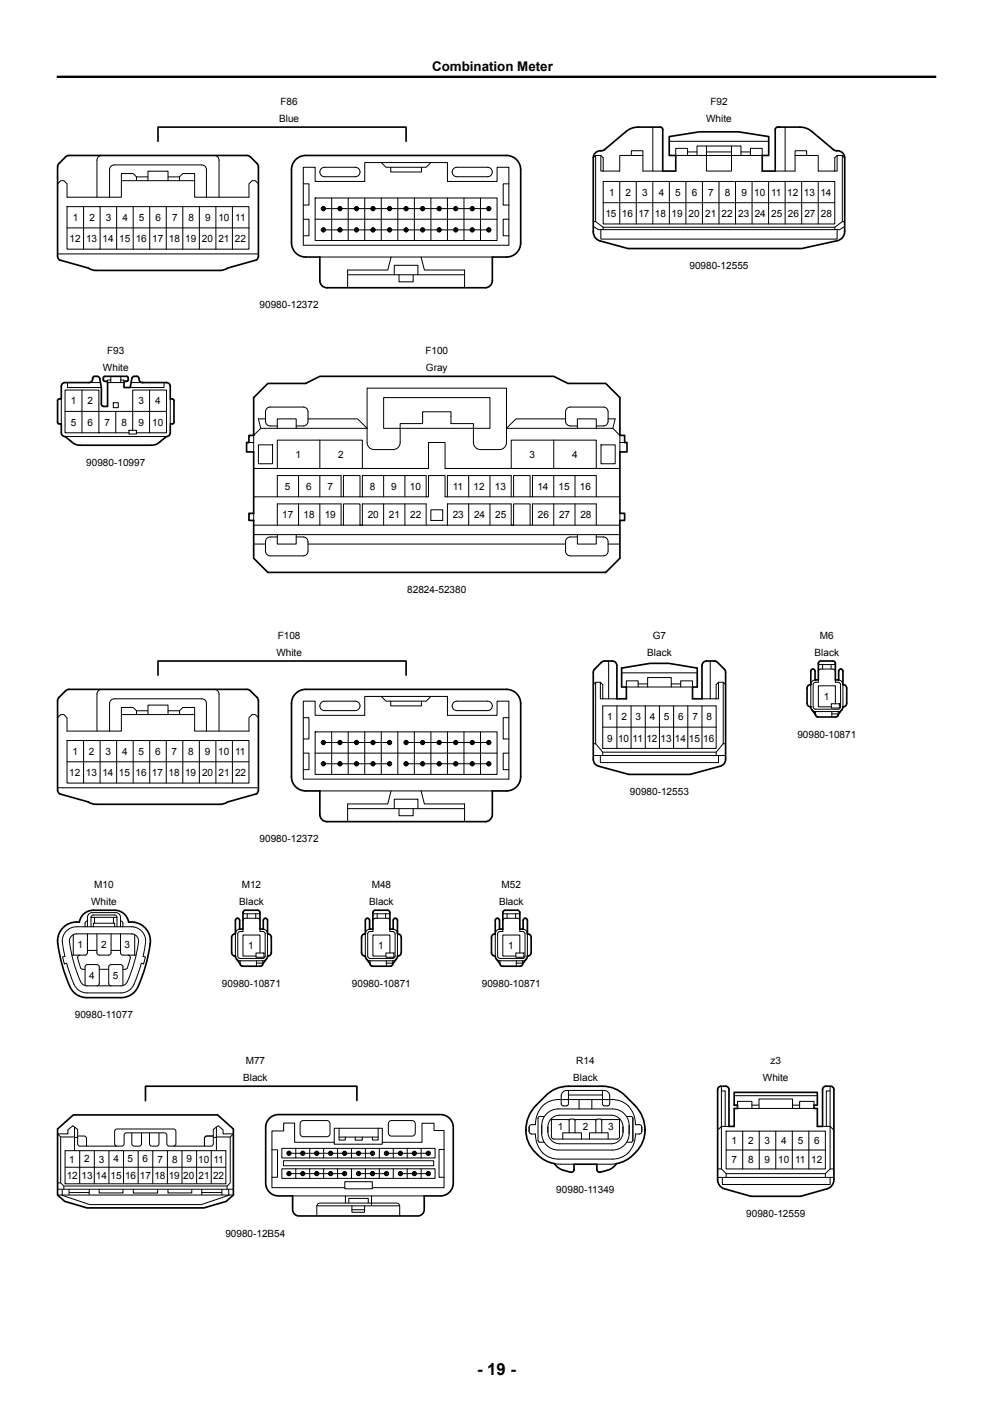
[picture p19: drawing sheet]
<svg xmlns="http://www.w3.org/2000/svg" width="210mm" height="297mm" viewBox="0 0 210 297" stroke-linecap="round" stroke-linejoin="round" font-family="sans-serif">
<defs><g id="words">
<text font-size="3.5" x="100.9" y="290.9">- 19 -</text>
<text font-size="2.8" x="91.4" y="15.1">Combination Meter</text>
<g font-size="2.1">
<text x="59.3" y="22.2">F86</text>
<text x="150.2" y="22.2">F92</text>
<text x="59" y="25.7">Blue</text>
<text x="149.3" y="25.7">White</text>
<text x="128.8" y="41.4">1</text>
<text x="132.3" y="41.4">2</text>
<text x="135.8" y="41.4">3</text>
<text x="139.3" y="41.4">4</text>
<text x="142.8" y="41.4">5</text>
<text x="146.3" y="41.4">6</text>
<text x="149.8" y="41.4">7</text>
<text x="153.3" y="41.4">8</text>
<text x="156.8" y="41.4">9</text>
<text x="159.5" y="41.4">10</text>
<text x="163.1" y="41.4">11</text>
<text x="166.5" y="41.4">12</text>
<text x="170" y="41.4">13</text>
<text x="173.5" y="41.4">14</text>
<text x="15.4" y="46.7">1</text>
<text x="18.9" y="46.7">2</text>
<text x="22.4" y="46.7">3</text>
<text x="25.9" y="46.7">4</text>
<text x="29.4" y="46.7">5</text>
<text x="32.9" y="46.7">6</text>
<text x="36.4" y="46.7">7</text>
<text x="39.9" y="46.7">8</text>
<text x="43.4" y="46.7">9</text>
<text x="46.2" y="46.7">10</text>
<text x="49.8" y="46.7">11</text>
<text x="128" y="45.9">15</text>
<text x="131.5" y="45.9">16</text>
<text x="135" y="45.9">17</text>
<text x="138.5" y="45.9">18</text>
<text x="142" y="45.9">19</text>
<text x="145.6" y="45.9">20</text>
<text x="149.1" y="45.9">21</text>
<text x="152.6" y="45.9">22</text>
<text x="156.1" y="45.9">23</text>
<text x="159.6" y="45.9">24</text>
<text x="163.1" y="45.9">25</text>
<text x="166.6" y="45.9">26</text>
<text x="170.1" y="45.9">27</text>
<text x="173.6" y="45.9">28</text>
<text x="14.7" y="51.2">12</text>
<text x="18.2" y="51.2">13</text>
<text x="21.7" y="51.2">14</text>
<text x="25.2" y="51.2">15</text>
<text x="28.7" y="51.2">16</text>
<text x="32.2" y="51.2">17</text>
<text x="35.7" y="51.2">18</text>
<text x="39.2" y="51.2">19</text>
<text x="42.7" y="51.2">20</text>
<text x="46.2" y="51.2">21</text>
<text x="49.7" y="51.2">22</text>
<text x="145.8" y="56.9">90980-12555</text>
<text x="54.9" y="65.2">90980-12372</text>
<text x="22.7" y="74.9">F93</text>
<text x="90" y="74.9">F100</text>
<text x="21.8" y="78.5">White</text>
<text x="90.1" y="78.5">Gray</text>
<text x="15" y="85.5">1</text>
<text x="18.5" y="85.5">2</text>
<text x="29.3" y="85.5">3</text>
<text x="32.8" y="85.5">4</text>
<text x="15" y="90">5</text>
<text x="18.5" y="90">6</text>
<text x="22.1" y="90">7</text>
<text x="25.7" y="90">8</text>
<text x="29.3" y="90">9</text>
<text x="32.2" y="90">10</text>
<text x="18.2" y="98.6">90980-10997</text>
<text x="62.5" y="96.9">1</text>
<text x="71.5" y="96.9">2</text>
<text x="112" y="96.9">3</text>
<text x="121" y="96.9">4</text>
<text x="60.3" y="103.6">5</text>
<text x="64.8" y="103.6">6</text>
<text x="69.3" y="103.6">7</text>
<text x="78.2" y="103.6">8</text>
<text x="82.7" y="103.6">9</text>
<text x="86.7" y="103.6">10</text>
<text x="95.7" y="103.6">11</text>
<text x="100.2" y="103.6">12</text>
<text x="104.7" y="103.6">13</text>
<text x="113.6" y="103.6">14</text>
<text x="118.1" y="103.6">15</text>
<text x="122.6" y="103.6">16</text>
<text x="59.7" y="109.6">17</text>
<text x="64.2" y="109.6">18</text>
<text x="68.7" y="109.6">19</text>
<text x="77.8" y="109.6">20</text>
<text x="82.3" y="109.6">21</text>
<text x="86.8" y="109.6">22</text>
<text x="95.7" y="109.6">23</text>
<text x="100.2" y="109.6">24</text>
<text x="104.7" y="109.6">25</text>
<text x="113.7" y="109.6">26</text>
<text x="118.2" y="109.6">27</text>
<text x="122.7" y="109.6">28</text>
<text x="86.1" y="125.5">82824-52380</text>
<text x="58.7" y="135.1">F108</text>
<text x="138" y="135.1">G7</text>
<text x="173.4" y="135.1">M6</text>
<text x="58.4" y="138.7">White</text>
<text x="136.9" y="138.7">Black</text>
<text x="172.3" y="138.7">Black</text>
<text x="174.2" y="148.1">1</text>
<text x="128.4" y="152.4">1</text>
<text x="131.4" y="152.4">2</text>
<text x="134.4" y="152.4">3</text>
<text x="137.4" y="152.4">4</text>
<text x="140.4" y="152.4">5</text>
<text x="143.4" y="152.4">6</text>
<text x="146.4" y="152.4">7</text>
<text x="149.4" y="152.4">8</text>
<text x="15.3" y="159.7">1</text>
<text x="18.8" y="159.7">2</text>
<text x="22.3" y="159.7">3</text>
<text x="25.8" y="159.7">4</text>
<text x="29.3" y="159.7">5</text>
<text x="32.8" y="159.7">6</text>
<text x="36.3" y="159.7">7</text>
<text x="39.8" y="159.7">8</text>
<text x="43.3" y="159.7">9</text>
<text x="46.1" y="159.7">10</text>
<text x="49.7" y="159.7">11</text>
<text x="128.4" y="156.9">9</text>
<text x="130.7" y="156.9">10</text>
<text x="133.8" y="156.9">11</text>
<text x="136.7" y="156.9">12</text>
<text x="139.7" y="156.9">13</text>
<text x="142.7" y="156.9">14</text>
<text x="145.7" y="156.9">15</text>
<text x="148.7" y="156.9">16</text>
<text x="168.6" y="156">90980-10871</text>
<text x="14.7" y="164.2">12</text>
<text x="18.1" y="164.2">13</text>
<text x="21.6" y="164.2">14</text>
<text x="25.1" y="164.2">15</text>
<text x="28.6" y="164.2">16</text>
<text x="32.1" y="164.2">17</text>
<text x="35.6" y="164.2">18</text>
<text x="39.1" y="164.2">19</text>
<text x="42.7" y="164.2">20</text>
<text x="46.2" y="164.2">21</text>
<text x="49.7" y="164.2">22</text>
<text x="133.2" y="168.2">90980-12553</text>
<text x="54.9" y="178.2">90980-12372</text>
<text x="19.3" y="191.4">White</text>
<text x="19.9" y="187.9">M10</text>
<text x="50.6" y="191.4">Black</text>
<text x="51.1" y="187.9">M12</text>
<text x="78.1" y="191.4">Black</text>
<text x="78.6" y="187.9">M48</text>
<text x="105.5" y="191.4">Black</text>
<text x="106.1" y="187.9">M52</text>
<text x="16.4" y="200.5">1</text>
<text x="21.4" y="200.5">2</text>
<text x="26.4" y="200.5">3</text>
<text x="52.5" y="200.8">1</text>
<text x="80" y="200.8">1</text>
<text x="107.5" y="200.8">1</text>
<text x="18.9" y="207">4</text>
<text x="23.9" y="207">5</text>
<text x="46.9" y="208.8">90980-10871</text>
<text x="74.4" y="208.8">90980-10871</text>
<text x="101.9" y="208.8">90980-10871</text>
<text x="15.8" y="215.4">90980-11077</text>
<text x="52" y="225.1">M77</text>
<text x="121.9" y="225.1">R14</text>
<text x="162.9" y="225.1">z3</text>
<text x="51.4" y="228.6">Black</text>
<text x="121.2" y="228.6">Black</text>
<text x="161.4" y="228.6">White</text>
<text x="118" y="239">1</text>
<text x="123.3" y="239">2</text>
<text x="128.6" y="239">3</text>
<text x="14.6" y="246">1</text>
<text x="17.8" y="245.9">2</text>
<text x="20.9" y="246">3</text>
<text x="24" y="245.9">4</text>
<text x="27" y="245.9">5</text>
<text x="30.1" y="245.9">6</text>
<text x="33.3" y="246">7</text>
<text x="36.4" y="245.9">8</text>
<text x="39.4" y="245.9">9</text>
<text x="41.9" y="246">10</text>
<text x="45.1" y="245.9">11</text>
<text x="154.7" y="242">1</text>
<text x="158.2" y="242">2</text>
<text x="161.7" y="242">3</text>
<text x="165.2" y="242">4</text>
<text x="168.7" y="242">5</text>
<text x="172.2" y="242">6</text>
<text x="14.1" y="249.4">12</text>
<text x="17.2" y="249.3">13</text>
<text x="20.3" y="249.4">14</text>
<text x="23.4" y="249.4">15</text>
<text x="26.4" y="249.4">16</text>
<text x="29.6" y="249.4">17</text>
<text x="32.6" y="249.4">18</text>
<text x="35.7" y="249.4">19</text>
<text x="38.7" y="249.4">20</text>
<text x="42" y="249.4">21</text>
<text x="45.1" y="249.3">22</text>
<text x="154.7" y="246">7</text>
<text x="158.2" y="246">8</text>
<text x="161.7" y="246">9</text>
<text x="164.6" y="246">10</text>
<text x="168.2" y="246">11</text>
<text x="171.6" y="246">12</text>
<text x="117.7" y="252.4">90980-11349</text>
<text x="157.8" y="257.4">90980-12559</text>
<text x="47.7" y="261.6">90980-12B54</text>
</g>
</g></defs>
<g fill="none" stroke="#000" stroke-width=".21">
<path d="M12.2 38.9l.6-.7h.7l.7 .7v2.8h11.5v-3.5h15.5v3.5h11.5v-2.8l.6-.7h.7l.6 .7M21.5 32.9a1 1 0 0 0-1 1v7.8M28.9 38.2v-.8l-.7-.7h-2.5v1.5M28.9 37.4h2.4M31.3 38.2v-2h4.2v2M35.5 37.4h2.5M38 38.2v-.8l.7-.7h2.5v1.5M45.3 32.9a1 1 0 0 1 1 1v7.8M64.1 35.4h2.5v3h10.5v-4h17.5v4h10.5v-3h2.5v16.5h-43.5zM64.1 38.9h1.2v4.5h-1.2M67.9 35.7l.7-.3h6.5a1 1 0 0 1 1 1 1 1 0 0 1-1 1h-6.5a1 1 0 0 1-.9-.6 1 1 0 0 1 .2-1.1zM80.6 34.4l1 1h8.5l1-1"/>
<path d="M82.6 35.4v1h6.5v-1M95.9 35.7l.7-.3h6.5a1 1 0 0 1 1 1 1 1 0 0 1-1 1h-6.5a1 1 0 0 1-.9-.6 1 1 0 0 1 .2-1.1zM107.6 38.9h-1.2v4.5h1.2M125.5 33.4l.5-.5h1.1l.5 .5v2.8M126 32.9v14M127.1 32.9v3.3h.5M127.6 38.4h48.9v9h-48.9zM127.6 36.2h3.5v-3.3h4.9v3.3h4.2M131.1 38.4v9M133.5 32.9v-1h2.5v1M134.6 38.4v9M138.1 26.9v9.3"/>
<path d="M138.1 38.4v9M141.5 29.9h21.1M141.6 38.4v9M145.1 38.4v9M145.4 32.9v-1.5h-2.5v1.5h18.3v-1.5h-2.5v1.5M145.4 32.1h2M147.4 32.9v-2h9.3v2M148.6 38.4v9M149.4 30.9v5.3h5.3v-5.3M149.4 32.1h5.3M152.1 38.4v9M155.5 38.4v9"/>
<path d="M156.7 32.1h2M159 38.4v9M162.5 38.4v9M163.9 36.2h4.2v-3.3h4.9v3.3h3.5M166 26.9v9.3M166 38.4v9M168.1 32.9v-1h2.5v1M169.5 38.4v9M173 38.4v9M177 32.9v3.3h-.5M178.1 32.9v14M178.6 33.4l-.5-.5h-1.1l-.5 .5v2.8"/>
<path d="M12.2 53.7h42.4M14.2 43.7h38.5v9h-38.5zM14.2 48.2h38.5M17.7 43.7v9M21.2 43.7v9M23.2 41.7v-5.8a1 1 0 0 1 1-1h18.5a1 1 0 0 1 1 1v5.8M24.7 43.7v9M28.2 43.7v9M31.7 43.7v9M35.2 43.7v9M38.7 43.7v9M42.2 43.7v9"/>
<path d="M45.7 43.7v9M49.2 43.7v9M64.1 46.4h1.2v3.5h-1.2M66.6 41.9h38.5v9h-38.5zM66.6 46.4h38.5M67.6 54.4h36.5M68.3 44.4v-.6h.2v.6M68.3 48.9v-.6h.2v.6M68.4 44.1h35M68.4 48.6h35M70.1 41.9v9M71.8 44.4v-.6h.2v.6"/>
<path d="M71.8 48.9v-.6h.2v.6M73.5 58.1h24.7M73.6 41.9v9M75.3 44.4v-.6h.2v.6M75.3 48.9v-.6h.2v.6M77.1 41.9v9M78.8 44.4v-.6h.2v.6M78.8 48.9v-.6h.2v.6M80.6 41.9v9M82.3 44.4v-.6h.2v.6M82.3 48.9v-.6h.2v.6M82.7 54.4l-.7 2.7h-8.5v3.8"/>
<path d="M83.4 58.1v-2h5v2M84.1 41.9v9M84.4 58.1v1.5h3v-1.5M85.8 44.4v-.6h.2v.6M85.8 48.9v-.6h.2v.6M87.6 41.9v9M89.1 54.4l.7 2.7h8.4v3.8M89.3 44.4v-.6h.2v.6M89.3 48.9v-.6h.2v.6M91.1 41.9v9M92.8 44.4v-.6h.2v.6M92.8 48.9v-.6h.2v.6"/>
<path d="M94.6 41.9v9M96.3 44.4v-.6h.2v.6M96.3 48.9v-.6h.2v.6M98.1 41.9v9M99.8 44.4v-.6h.2v.6M99.8 48.9v-.6h.2v.6M100.3 48.6a.45 .45 0 0 1-.6 .4 .45 .45 0 0 1-.2-.7 .45 .45 0 0 1 .8 .1v.2M100.3 44.1a.45 .45 0 0 0-.6-.4 .45 .45 0 0 0-.2 .7 .45 .45 0 0 0 .8 0v-.3M101.6 41.9v9M103.3 44.4v-.6h.2v.6M103.3 48.9v-.6h.2v.6M107.6 46.4h-1.2v3.5h1.2"/>
<path d="M125.5 47.9l1 .7h51.1l1-.7M125.5 46.9h.5M126 46.9l1.6 1.2M127.1 48.6v2h49.9v-2M127.6 42.9h48.9M127.6 48.1v.5M127.6 48.1h48.9M176.5 48.1v.5M178.1 46.9h.5M178.1 46.9l-1.6 1.2M23.4 79.6v1.3M25.5 79.6v1.3"/>
<path d="M13 84.4v5.3M13.8 87h21.4M13.8 92.3h21.4M14.3 80.9v1.1h7.1M17.3 82.5v9.1M18.8 80.9h2.4M20.9 91.6v-9.1h-7.1v9.1h13.5M23.4 80.4h-.7v.5h3.5v-.5h-.7M24 85.2h1v1h-1zM24.5 87v4.6M27.3 91h1.6v.8h-1.6zM27.7 80.9h2.5"/>
<path d="M28.1 91v-8.5h7.1v9.1h-6.3M31.6 82.5v9.1M34.7 80.9v1.1h-7.2M36 84.4v5.3M52.6 93.6h1M53.6 99.1h37v-5.5h3.5v5.5h37M54.6 94.1h3v4h-3zM55.1 90.6l-1.5 1.5v3.5M55.1 90.6h22.5M56.1 88.6h-1.5l.5 2M58.6 90.1h-1.5a1 1 0 0 1-1-1v-2a1 1 0 0 1 1-1h7a1 1 0 0 1 1 1v2a1 1 0 0 1-1 1h-1.5M58.6 99.1v-6h18v6"/>
<path d="M58.6 90.6v-2h4v2M65.1 88.6h10.5l2 2M67.6 93.1v6M77.6 90.6v-8.5h29.5v8.5M84.6 90.6v3a1.5 1.5 0 0 1-1.5 1.5h-4a1.5 1.5 0 0 1-1.5-1.5v-3M84.6 90.6h-3.5v-6.5h22.5v6.5h-3.5M84.6 90.6v-1h4.8v-2.5h6v2.5h4.7v1M84.6 90.6h15.5M107.1 90.6h22.5M107.1 90.6v3a1.5 1.5 0 0 1-1.5 1.5h-4a1.5 1.5 0 0 1-1.5-1.5v-3M108.1 99.1v-6h18v6M117.1 93.1v6"/>
<path d="M119.6 88.6h-10.5l-2 2M122.1 90.1h-1.5a1 1 0 0 1-1-1v-2a1 1 0 0 1 1-1h7a1 1 0 0 1 1 1v2a1 1 0 0 1-1 1h-1.5M122.1 90.6v-2h4v2M127.1 94.1h3v4h-3zM128.6 88.6h1.5l-.5 2M129.6 90.6l1.5 1.5v3.5M131.1 93.6h1M53.6 105.1h37v-4.5h3.5v4.5h37M53.6 115.1h2.5M53.6 111.1h77.5M53.6 113.1h77.5M53.6 108.6v1.5"/>
<path d="M58.6 113.6h-1.5a1 1 0 0 0-1 1v2a1 1 0 0 0 1 1h7a1 1 0 0 0 1-1v-2a1 1 0 0 0-1-1h-1.5M58.6 113.1v2h4v-2M58.6 105.1v-4.5h13.5v4.5M58.6 111.1v-4.5h13.5v4.5M63.1 100.6v4.5M63.1 106.6v4.5M65.1 115.1h54.5M67.6 100.6v4.5M67.6 106.6v4.5M72.6 105.1v-4.5h3.5v4.5M72.6 111.1v-4.5h3.5v4.5M76.6 105.1v-4.5h13.5v4.5"/>
<path d="M76.6 111.1v-4.5h13.5v4.5M81.1 100.6v4.5M81.1 106.6v4.5M85.6 100.6v4.5M85.6 106.6v4.5M91.1 107.8h2.5v2.3h-2.5zM94.6 105.1v-4.5h13.5v4.5M94.6 111.1v-4.5h13.5v4.5M99.1 100.6v4.5M99.1 106.6v4.5M103.6 100.6v4.5M103.6 106.6v4.5"/>
<path d="M108.6 105.1v-4.5h3.5v4.5M108.6 111.1v-4.5h3.5v4.5M112.6 105.1v-4.5h13.5v4.5M112.6 111.1v-4.5h13.5v4.5M117.1 100.6v4.5M117.1 106.6v4.5M121.6 100.6v4.5M121.6 106.6v4.5M122.1 113.6h-1.5a1 1 0 0 0-1 1v2a1 1 0 0 0 1 1h7a1 1 0 0 0 1-1v-2a1 1 0 0 0-1-1h-1.5M122.1 113.1v2h4v-2M128.6 115.1h2.5M131.1 108.6v1.5"/>
<path d="M128.6 139.8h-.2M128.7 139.8v8M150.2 139.8v8M12.2 151.8l.6-.6h.7l.7 .6v2.9h11.5v-3.5h15.5v3.5h11.5v-2.9l.6-.6h.7l.6 .6M14.2 156.7h38.5v8.9h-38.5zM17.7 156.7v8.9M21.2 156.7v8.9M21.5 145.8a1 1 0 0 0-1 1v7.9M23.2 154.7v-5.9a1 1 0 0 1 1-1h18.5a1 1 0 0 1 1 1v5.9M24.7 156.7v8.9M28.2 156.7v8.9M28.9 151.2v-.8l-.7-.7h-2.5v1.5"/>
<path d="M28.9 150.4h2.4M31.3 151.2v-2h4.2v2M31.7 156.7v8.9M35.2 156.7v8.9M35.5 150.4h2.5M38 151.2v-.8l.7-.7h2.5v1.5M38.7 156.7v8.9M42.2 156.7v8.9M45.3 145.8a1 1 0 0 1 1 1v7.9M45.7 156.7v8.9M49.2 156.7v8.9M64.1 148.3h2.5v3h10.5v-4h17.5v4h10.5v-3h2.5v16.5h-43.5z"/>
<path d="M64.1 151.8h1.2v4.5h-1.2M64.1 159.3h1.2v3.5h-1.2M66.6 154.8h38.5v9h-38.5zM66.6 159.3h38.5M67.9 148.6l.7-.3h6.5a1 1 0 0 1 1 1 1 1 0 0 1-1 1h-6.5a1 1 0 0 1-.9-.6 1 1 0 0 1 .2-1.1zM68.3 157.4v-.6h.2v.6M68.4 157.1h14M70.1 154.8v9M71.8 157.4v-.6h.2v.6M73.6 154.8v9M75.3 157.4v-.6h.2v.6M77.1 154.8v9"/>
<path d="M78.8 157.4v-.6h.2v.6M80.6 147.3l1 1h8.5l1-1M80.6 154.8v9M82.3 157.4v-.6h.2v.6M82.6 148.3v1h6.5v-1M84.1 154.8v9M85.8 157.4v-.6h.2v.6M85.9 157.1h17.5M87.6 154.8v9M89.3 157.4v-.6h.2v.6M91.1 154.8v9M92.8 157.4v-.6h.2v.6"/>
<path d="M94.6 154.8v9M95.9 148.6l.7-.3h6.5a1 1 0 0 1 1 1 1 1 0 0 1-1 1h-6.5a1 1 0 0 1-.9-.6 1 1 0 0 1 .2-1.1zM96.3 157.4v-.6h.2v.6M98.1 154.8v9M99.8 157.4v-.6h.2v.6M100.3 157.1a.45 .45 0 0 0-.6-.5 .45 .45 0 0 0-.2 .8 .45 .45 0 0 0 .8-.1v-.2M101.6 154.8v9M103.3 157.4v-.6h.2v.6M107.6 151.8h-1.2v4.5h1.2M107.6 159.3h-1.2v3.5h1.2M125.5 144.8l.5-.5h1l.5 .5v3h3M125.5 157.3h.5"/>
<path d="M125.5 159.8h27.9M126 144.3v13M126 157.3l1.5 1.8M127 159.8v1.5h25v-1.5M127 144.3v3.5h.5M127.5 149.3h24v9h-24zM127.5 159.1v.7M127.5 159.1h24M127.5 153.8h24M130.5 149.3v9M131.5 142.3h16M133.5 149.3v9"/>
<path d="M135 145.3v-1.3h-2.5v1.3h14v-1.3h-2.5v1.3M135 144.7h2M136.5 149.3v9M137 145.3v-2h5v2M139.5 149.3v9M142 144.7h2M142.5 149.3v9M145.5 149.3v9M148.5 149.3v9M151.5 159.1v.7M152 144.3v3.5h-.5M153 157.3l-1.5 1.8"/>
<path d="M153 157.3h.4M153 144.3v13M153.4 144.8l-.4-.5h-1l-.5 .5v3h-3M171.8 150.2l.7 .3M172.4 143.8a.99 .99 0 0 0-.9 1v4.7M172.5 150.5h4.8M172.5 150.5v.7M173.1 143.8v.5l-.9 .1-.2 .4v5l.5 .2h4.8l.4-.2 .1-.3v-4.7l-.3-.4-.8-.1v-.5M173.1 140.6h3.6M174 140.6v.9M175.8 140.6v.9M175.8 148.9h1.7v.9h-1.7z"/>
<path d="M175.9 150.5v1.2M175.9 151h1.4M176.7 142l-.3-.4-.2-.1h-2.6l-.5 .3v.2M176.7 148.9v-3.8h-3.6v4.4h2.7M177.3 150.5v.7M177.4 143.8a.99 .99 0 0 1 .9 1v4.7M178 150.2l-.7 .3M12.2 166.6h42.4M14.2 161.1h38.5M67.6 167.3h36.5M68.3 161.9v-.7h.2v.7M68.4 161.6h14"/>
<path d="M71.8 161.9v-.7h.2v.7M73.5 171.1h24.7M75.3 161.9v-.7h.2v.7M78.8 161.9v-.7h.2v.7M82.3 161.9v-.7h.2v.7M82.7 167.3l-.7 2.8h-8.5v3.7M83.4 171.1v-2h5v2M84.4 171.1v1.5h3v-1.5M85.8 161.9v-.7h.2v.7M85.9 161.6h17.5M89.1 167.3l.7 2.8h8.4v3.7M89.3 161.9v-.7h.2v.7"/>
<path d="M92.8 161.9v-.7h.2v.7M96.3 161.9v-.7h.2v.7M99.8 161.9v-.7h.2v.7M100.3 161.6a.45 .45 0 0 1-.6 .4 .45 .45 0 0 1-.2-.7 .45 .45 0 0 1 .8 0v.3M103.3 161.9v-.7h.2v.7M14.3 196.7l1.2-.6 .7-.1h11.6a3.1 3.1 0 0 1 2.8 4.4l-.3 1.9 .4 .1-.3 1.5-.5-.1-.2 .6a16.6 16.6 0 0 1-2 4.8 2.94 2.94 0 0 1-2.1 .8h-7.2a3.1 3.1 0 0 1-3-2.4l-1.3-3.8-.5 .1-.4-1.5 .5-.1-.2-.9a5 5 0 0 1 .3-4.2zM15 198.2l.7-.6 .5-.1 11.7 .1a1.5 1.5 0 0 1 1.4 1.7 29.3 29.3 0 0 1-2.5 8.6 1.46 1.46 0 0 1-1.2 .6h-7.2a1.89 1.89 0 0 1-1.8-1.8 30.2 30.2 0 0 1-1.9-7.7zM15.5 197.7v4.3M18.5 197.5l-.1 4.3-.4 .2h-2.8M18.5 196v-2a1 1 0 0 1 1-.9h5a1 1 0 0 1 1 .9v2M18.5 194.8l-.4 .2-.1 1M19.2 194l.1-.2 .4-.2h4.5l.5 .2v.2"/>
<path d="M19.2 196v-2h5.5v2M19.7 196v-.7h4.5v.7M20 194v1.3M20.5 197.5v4l.2 .5h.3h2l.4-.2 .1-4.3M24 194v1.3M25.5 197.5l.1 4.3 .4 .2h2.8M25.5 194.8l.4 .2 .1 1M28.5 197.7v4.3M49.8 197.5v4.7M50.7 196.6a.99 .99 0 0 0-.9 .9M51.4 196.5v.5l-.9 .1-.2 .4 .1 5 .4 .2h4.8l.4-.2 .1-.3v-4.7l-.3-.4-.8-.1v-.5M51.4 193.3h3.6"/>
<path d="M52.3 193.3v.9M54.1 193.3v.9M55 194.7l-.3-.4-.2-.1h-2.6l-.4 .3-.1 .2M55.7 196.6a.99 .99 0 0 1 .9 .9v4.7M77.3 197.5v4.7M78.2 196.6a.99 .99 0 0 0-.9 .9M78.9 196.5v.5l-.9 .1-.2 .4v5l.5 .2h4.8l.4-.2 .1-.3v-4.7l-.3-.4-.8-.1v-.5M78.9 193.3h3.6M79.8 193.3v.9M81.6 193.3v.9M82.5 194.7l-.3-.4-.2-.1h-2.6l-.5 .3v.2M83.2 196.6a.99 .99 0 0 1 .9 .9v4.7"/>
<path d="M104.7 197.5v4.7M105.6 196.6a.99 .99 0 0 0-.9 .9M106.3 196.5v.5l-.8 .1-.3 .4 .1 5 .4 .2h4.8l.5-.2v-.3v-4.7l-.2-.4-.9-.1v-.5M106.3 193.3h3.6M107.2 193.3v.9M109 193.3v.9M109.9 194.7l-.2-.4-.3-.1h-2.6l-.4 .3-.1 .2M110.6 196.6a.99 .99 0 0 1 .9 .9v4.7M16.9 202a.5 .5 0 0 0-.5 .7l.7 2.2 .9 .1M18 208.5l.1-4.2 .4-.3h2l.2 .1 .3 .4v3.5l-.3 .5h-.2M18.5 201h2M21 205h2"/>
<path d="M23.5 201h2M26 208.5l-.1-4.2-.4-.3h-2l-.4 .3-.1 .2v3.5l.2 .5h.3M27.1 202a.5 .5 0 0 1 .5 .7l-.7 2.2-.9 .1M50.1 203l.7 .2M50.8 203.2h4.8M50.8 203.2v.7M54.1 201.6h1.7v.9h-1.7zM54.2 203.2v1.2M54.2 203.7h1.4M55 201.6v-3.8h-3.6v4.4h2.7M55.6 203.2v.7M56.3 203l-.7 .2"/>
<path d="M77.6 203l.7 .2M78.3 203.2h4.8M78.3 203.2v.7M81.6 201.6h1.7v.9h-1.7zM81.7 203.7h1.4M81.7 203.2v1.2M82.5 201.6v-3.8h-3.6v4.4h2.7M83.1 203.2v.7M83.8 203l-.7 .2M105 203l.7 .2M105.7 203.2h4.8M105.7 203.2v.7"/>
<path d="M109.1 201.6h1.7v.9h-1.7zM109.2 203.7h1.3M109.2 203.2v1.2M109.9 201.6v-3.8h-3.6v4.4h2.8M110.5 203.2v.7M111.2 203l-.7 .2M15.8 238.4v5M27.9 239.6v2.3l.2 .5h.3h1l.5-.2v-2.6M31.6 239.6v2.3l.3 .5h.2h1l.5-.2v-2.6M45.8 238.4v5M63.7 237.2l.4-.2h5a.67 .67 0 0 1 .7 .7v2.1a.67 .67 0 0 1-.7 .7h-5a.67 .67 0 0 1-.6-.7v-2.1zM70.7 238.7h10.2v3.3h-10.2z"/>
<path d="M71.7 238.7v2.5h1.3v-.7M80 238.7v2.5h-1.2v-.7M82.3 237.2l.5-.2h4.3a.67 .67 0 0 1 .7 .7v2a.68 .68 0 0 1-.7 .6h-4.3a.67 .67 0 0 1-.7-.6v-2zM114.8 233.9l1.5-1 1.2-.3h12a4.9 4.9 0 0 1 4.9 5.3h.8l.5 .3v1.1l-.2 .5-1.1 .1a5 5 0 0 1-4.9 5.3h-11.4a4.9 4.9 0 0 1-4.9-5.3h-.8l-.4-.3-.1-1.2 .3-.4 1-.1 .2-1.3 .3-1.1zM115.1 236.2h-1l-.3 .3v4.8l.2 .3h1.1M115.6 235.6a3.5 3.5 0 0 1 2.5-1h11.5a3.5 3.5 0 0 1 3.5 3.5 4.8 4.8 0 0 1-1.1 4.2 3.5 3.5 0 0 1-2.4 1h-11.5a3.5 3.5 0 0 1-3.5-3.5 4.8 4.8 0 0 1 1-4.2zM116.8 236.5l1-.5 .6-.1h10.9a2.5 2.5 0 0 1 2.5 2.5 2.83 2.83 0 0 1-2 3.5l-11.4 .1a2.5 2.5 0 0 1-2.5-2.5 3.1 3.1 0 0 1 .9-3zM120.2 230.7v3a1.12 1.12 0 0 1-1.3 .2l-.2-.4v-1.7a1.17 1.17 0 0 1 1.2-1.1h7.9a1.17 1.17 0 0 1 1.1 1.1v1.9a1.12 1.12 0 0 1-1.3 .2l-.2-.4v-2.8M120.2 231.6h7.2M120.4 239.6v-2.7l.3-.2h.6l.3 .4v2.5M120.5 236.8h-3.9v3.7l.3 .4h13.9l.2-.4v-3.7h-3.8M121.5 236.8h4.6"/>
<path d="M122.5 232.6v2M125.2 232.6v2M126 239.6v-2.5l.4-.4h.5l.3 .2 .1 2.7M132.5 236.2h1l.3 .3v4.8l-.1 .3h-1.2M152.6 230.8h.8v7.5M152.6 229.8v17.5l1 1M153.6 239.3h21v8h-21zM154.2 238.3h-1.6l-.8 .8M155.3 231.8h17.6M156 233.8v-.8h3v1.5M156 234.5h16.2M157.1 239.3v8"/>
<path d="M159 233.8h1.5M160.5 234.5v-2h7.1v2M160.6 239.3v8M164.1 239.3v8M167.6 239.3v8M167.6 233.8h1.5M171.1 239.3v8M172.2 233.8v-.8h-3.1v1.5M174 238.3h1.6l.8 .8M175.6 230.8h-.8v7.5M175.6 229.8v17.5l-1 1M12.2 251.6h37.2"/>
<path d="M12.2 252.8h37.2M12.2 250.2h.6M12.8 240.5l-.6-.6h2.2v-.9l1-.9 1 .8v3l.3 .5h.2h9.1l.2-.5 .1-2 .4-.3 8.3 .1 .3 .4 .1 2.1 .4 .2h8.8l.4-.2 .1-.3v-3l1-.8 1.1 .9v.9h2.2l-.7 .6M12.8 240.5h3M12.8 240.5v9.7M12.8 250.2l.7 .7M13 252.8l5.9 2h23.7l6-2M13.2 251.6v1.2M13.5 250.9h34.5M13.5 250.9v.7M13.8 243.4h34v7h-34zM13.8 246.9h34"/>
<path d="M14.6 251.6v1.2M14.6 252.3h4.3M15.8 240.6h.6M16.4 240.3h1.4l.4 .3 .1 1.9M16.9 243.4v7M18.9 251.6v1.2M19.9 243.4v7M21 251.6v.7h5v-.7M23 243.4v7M24.7 242.4h-.2l-.3-.5v-2.6l.1-.2 .4-.3 12.3 .1 .2 .4v2.6l-.1 .3-.4 .2M26.1 243.4v7M28.2 251.6v.8h5.1v-.8"/>
<path d="M29.2 243.4v7M32.3 243.4v7M35.4 243.4v7M35.5 251.6v.7h5.1v-.7M38.5 243.4v7M41.6 243.4v7M42.7 252.3h4.2M42.7 251.6v1.2M44.7 243.4v7M45.1 240.3h-1.4l-.4 .3-.1 1.9M45.1 240.6h.7M45.1 240.3h-1.4l-.4 .3-.1 1.8"/>
<path d="M45.8 240.5h2.9M46.9 251.6v1.2M48 250.9v.7M48.4 251.6v1.2M48.7 240.5v9.7l-.7 .7M57.5 243.2h1.2v5.8h-1.2M59.6 242.9h32.4v2.1h-32.4zM59.6 247.2h32.4v2.1h-32.4zM59.9 245.5h31.8v1.1h-31.8zM61 244.3v-.7h.2v.7M61 248.6v-.7h.2v.7M61.1 248.3h11.8"/>
<path d="M61.1 244h17.7M61.9 253h27.8M62.6 242.9v2.1M62.6 247.2v2.1M63.9 244.3v-.7h.2v.7M63.9 248.6v-.7h.2v.7M65.5 242.9v2.1M65.5 247.2v2.1M66.9 244.3v-.7h.2v.7M66.9 248.6v-.7h.2v.7M67 257.2v-2a.68 .68 0 0 1 .7-.7h16.2a.68 .68 0 0 1 .6 .7v2M67 255.1h17.5"/>
<path d="M68.4 242.9v2.1M68.4 247.2v2.1M69.8 244.3v-.7h.2v.7M69.8 248.6v-.7h.2v.7M70.7 241.6h-8.4v-4h-2.3v1.6h-2.5v12h15.4M71.4 242.9v2.1M71.4 247.2v2.1M71.7 240.5h8.3M72.8 244.3v-.7h.2v.7M72.8 248.6v-.7h.2v.7M72.9 250h5.8v1.5h-5.8zM73 253v1.5"/>
<path d="M73.8 254.5v-1h4.1v1M74.3 242.9v2.1M74.3 247.2v2.1M74.4 255.1v1.3h2.7v-1.3M74.4 255.9h2.7M75.1 240.5v.7h1.5v-.7M75.7 244.3v-.7h.2v.7M75.7 248.6v-.7h.2v.7M75.8 248.3h5.9M77.3 242.9v2.1M77.3 247.2v2.1M78.6 253v2.1"/>
<path d="M78.7 244.3v-.7h.2v.7M78.7 248.6v-.7h.2v.7M80.2 242.9v2.1M80.2 247.2v2.1M80.9 241.6h8.3v-4h2.6v1.6h2.1v12h-15.2M81.6 244.3v-.7h.2v.7M81.6 248.6v-.7h.2v.7M81.7 244h8.9M83.2 242.9v2.1M83.2 247.2v2.1M84.6 244.3v-.7h.2v.7M84.6 248.6v-.7h.2v.7"/>
<path d="M84.7 248.3h5.9M86.1 242.9v2.1M86.1 247.2v2.1M87.5 244.3v-.7h.2v.7M87.5 248.6v-.7h.2v.7M89.1 242.9v2.1M89.1 247.2v2.1M90.5 244.3v-.7h.2v.7M90.5 248.6v-.7h.2v.7M93.9 243.1h-1.1v5.9h1.1M117.3 246.2l4.1 .1M119 241v-1.4h4v1.4"/>
<path d="M124.7 241v-1.4h3.9v1.4M130.4 246.2l-4.2 .1M151.8 249.1h24.6M151.8 247.3h.8M152.8 249.1v1.5h22.8v-1.5M153.6 248.3h21M153.6 243.3h21M153.6 248.3v.8M174.6 248.3v.8M175.6 247.3h.8"/>
<circle cx="68.4" cy="48.6" r=".45"/>
<circle cx="68.4" cy="48.6" r=".34"/>
<circle cx="68.4" cy="44.1" r=".45"/>
<circle cx="68.4" cy="44.1" r=".34"/>
<circle cx="71.9" cy="48.6" r=".45"/>
<circle cx="71.9" cy="48.6" r=".34"/>
<circle cx="71.9" cy="44.1" r=".45"/>
<circle cx="71.9" cy="44.1" r=".34"/>
<circle cx="75.4" cy="48.6" r=".45"/>
<circle cx="75.4" cy="48.6" r=".34"/>
<circle cx="75.4" cy="44.1" r=".45"/>
<circle cx="75.4" cy="44.1" r=".34"/>
<circle cx="78.9" cy="48.6" r=".45"/>
<circle cx="78.9" cy="48.6" r=".34"/>
<circle cx="78.9" cy="44.1" r=".45"/>
<circle cx="78.9" cy="44.1" r=".34"/>
<circle cx="82.4" cy="48.6" r=".45"/>
<circle cx="82.4" cy="48.6" r=".34"/>
<circle cx="82.4" cy="44.1" r=".45"/>
<circle cx="82.4" cy="44.1" r=".34"/>
<circle cx="85.9" cy="48.6" r=".45"/>
<circle cx="85.9" cy="48.6" r=".34"/>
<circle cx="85.9" cy="44.1" r=".45"/>
<circle cx="85.9" cy="44.1" r=".34"/>
<circle cx="89.4" cy="48.6" r=".45"/>
<circle cx="89.4" cy="48.6" r=".34"/>
<circle cx="89.4" cy="44.1" r=".45"/>
<circle cx="89.4" cy="44.1" r=".34"/>
<circle cx="92.9" cy="48.6" r=".45"/>
<circle cx="92.9" cy="48.6" r=".34"/>
<circle cx="92.9" cy="44.1" r=".45"/>
<circle cx="92.9" cy="44.1" r=".34"/>
<circle cx="96.4" cy="48.6" r=".45"/>
<circle cx="96.4" cy="48.6" r=".34"/>
<circle cx="96.4" cy="44.1" r=".45"/>
<circle cx="96.4" cy="44.1" r=".34"/>
<circle cx="99.9" cy="48.6" r=".34"/>
<circle cx="99.9" cy="44.1" r=".34"/>
<circle cx="103.4" cy="48.6" r=".45"/>
<circle cx="103.4" cy="48.6" r=".34"/>
<circle cx="103.4" cy="44.1" r=".45"/>
<circle cx="103.4" cy="44.1" r=".34"/>
<circle cx="68.4" cy="157.1" r=".45"/>
<circle cx="68.4" cy="157.1" r=".34"/>
<circle cx="71.9" cy="157.1" r=".45"/>
<circle cx="71.9" cy="157.1" r=".34"/>
<circle cx="75.4" cy="157.1" r=".45"/>
<circle cx="75.4" cy="157.1" r=".34"/>
<circle cx="78.9" cy="157.1" r=".45"/>
<circle cx="78.9" cy="157.1" r=".34"/>
<circle cx="82.4" cy="157.1" r=".45"/>
<circle cx="82.4" cy="157.1" r=".34"/>
<circle cx="85.9" cy="157.1" r=".45"/>
<circle cx="85.9" cy="157.1" r=".34"/>
<circle cx="89.4" cy="157.1" r=".45"/>
<circle cx="89.4" cy="157.1" r=".34"/>
<circle cx="92.9" cy="157.1" r=".45"/>
<circle cx="92.9" cy="157.1" r=".34"/>
<circle cx="96.4" cy="157.1" r=".45"/>
<circle cx="96.4" cy="157.1" r=".34"/>
<circle cx="99.9" cy="157.1" r=".34"/>
<circle cx="103.4" cy="157.1" r=".45"/>
<circle cx="103.4" cy="157.1" r=".34"/>
<circle cx="68.4" cy="161.6" r=".45"/>
<circle cx="68.4" cy="161.6" r=".34"/>
<circle cx="71.9" cy="161.6" r=".45"/>
<circle cx="71.9" cy="161.6" r=".34"/>
<circle cx="75.4" cy="161.6" r=".45"/>
<circle cx="75.4" cy="161.6" r=".34"/>
<circle cx="78.9" cy="161.6" r=".45"/>
<circle cx="78.9" cy="161.6" r=".34"/>
<circle cx="82.4" cy="161.6" r=".45"/>
<circle cx="82.4" cy="161.6" r=".34"/>
<circle cx="85.9" cy="161.6" r=".45"/>
<circle cx="85.9" cy="161.6" r=".34"/>
<circle cx="89.4" cy="161.6" r=".45"/>
<circle cx="89.4" cy="161.6" r=".34"/>
<circle cx="92.9" cy="161.6" r=".45"/>
<circle cx="92.9" cy="161.6" r=".34"/>
<circle cx="96.4" cy="161.6" r=".45"/>
<circle cx="96.4" cy="161.6" r=".34"/>
<circle cx="99.9" cy="161.6" r=".34"/>
<circle cx="103.4" cy="161.6" r=".45"/>
<circle cx="103.4" cy="161.6" r=".34"/>
<circle cx="61.1" cy="248.3" r=".45"/>
<circle cx="61.1" cy="244" r=".45"/>
<circle cx="61.1" cy="244" r=".35"/>
<circle cx="61.1" cy="248.3" r=".35"/>
<circle cx="64" cy="248.3" r=".45"/>
<circle cx="64" cy="244" r=".45"/>
<circle cx="64" cy="244" r=".35"/>
<circle cx="64" cy="248.3" r=".35"/>
<circle cx="67" cy="248.3" r=".45"/>
<circle cx="67" cy="244" r=".45"/>
<circle cx="67" cy="244" r=".35"/>
<circle cx="67" cy="248.3" r=".35"/>
<circle cx="69.9" cy="248.3" r=".45"/>
<circle cx="69.9" cy="244" r=".45"/>
<circle cx="69.9" cy="244" r=".35"/>
<circle cx="69.9" cy="248.3" r=".35"/>
<circle cx="72.9" cy="248.3" r=".45"/>
<circle cx="72.9" cy="244" r=".45"/>
<circle cx="72.9" cy="248.3" r=".35"/>
<circle cx="72.9" cy="244" r=".35"/>
<circle cx="75.8" cy="248.3" r=".45"/>
<circle cx="75.8" cy="244" r=".45"/>
<circle cx="75.8" cy="244" r=".35"/>
<circle cx="75.8" cy="248.3" r=".35"/>
<circle cx="78.8" cy="248.3" r=".45"/>
<circle cx="78.8" cy="244" r=".45"/>
<circle cx="78.8" cy="248.3" r=".35"/>
<circle cx="78.8" cy="244" r=".35"/>
<circle cx="81.7" cy="248.3" r=".35"/>
<circle cx="81.7" cy="244" r=".35"/>
<circle cx="81.7" cy="248.3" r=".45"/>
<circle cx="81.7" cy="244" r=".45"/>
<circle cx="84.7" cy="248.3" r=".45"/>
<circle cx="84.7" cy="244" r=".45"/>
<circle cx="84.7" cy="244" r=".35"/>
<circle cx="84.7" cy="248.3" r=".35"/>
<circle cx="87.6" cy="248.3" r=".45"/>
<circle cx="87.6" cy="244" r=".45"/>
<circle cx="87.6" cy="244" r=".35"/>
<circle cx="87.6" cy="248.3" r=".35"/>
<circle cx="90.6" cy="248.3" r=".35"/>
<circle cx="90.6" cy="244" r=".35"/>
<circle cx="90.6" cy="248.3" r=".45"/>
<circle cx="90.6" cy="244" r=".45"/>
</g>
<g fill="none" stroke="#000" stroke-width=".35">
<path d="M13.9 33.2l.7-.3h37.6l.5 .1 1.7 1.6 .2 .7v18.9l-.1 .4-.3 .4-6 1.7-1 .4-.7 .1h-26.5l-7.4-2.2-.3-.4-.1-.4v-18.9l.3-.7zM33.4 29.9v-3h52.5v3M62.3 34a2.99 2.99 0 0 1 2.3-1.1h42.5a3 3 0 0 1 3 3v15.5a3 3 0 0 1-3 3h-3v5a1.5 1.5 0 0 1-1.5 1.5h-33.5a1.5 1.5 0 0 1-1.5-1.5v-5h-3a3 3 0 0 1-3-3v-15.5l.1-.7zM178.6 33.4v15.6a1.98 1.98 0 0 1-1.5 1.9l-7.6 1.7h-36.7l-5.9-1.6a1.97 1.97 0 0 1-1.4-2v-15.6a1.62 1.62 0 0 1 1.9-1.5l5-4.1 1.2-.7 1.4-.2 4.9 .1 .3 .4v8.8h2.7v-3.3h-1.4v-4l6.4-1h8.3l6.4 1v4h-1.4v3.3h2.7l.1-9.1 .4-.2h4.7l1.4 .2 .8 .4 5 4.2 .6 .2a1.53 1.53 0 0 1 1.7 1.5M29 79.6h-.6l-.4 .2-.5 2.2h-1.3l.1-1.2 .8-.3v-.6l-.1-.2h-5l-.1 .2v.6l.7 .2 .1 .2v5.1h-.7l-.5-.3a16.3 16.3 0 0 0-.5-5.9 1.07 1.07 0 0 0-1.4 0v.2M29 79.6h.1M29 79.6a.6 .6 0 0 1 .4 .8l.4 .4 .3 .1h5.1a.79 .79 0 0 1 .8 .8v2.7h.6l.2 .3v4.6l-.2 .3-.6 .1v1.9a.79 .79 0 0 1-.8 .7l-2 1.6-1.2 .3h-15.5l-1.1-.5-1.6-1.4a.79 .79 0 0 1-.8-.7v-1.9l-.7-.1-.1-.3v-4.6l.1-.3h.7v-2.7a.79 .79 0 0 1 .8-.8h5a.79 .79 0 0 0 .8-.8M19.6 80v.1M53.6 84.1l3-3h8l3-1.5h49.5l3 1.5h8l3 3v8h1v1.5h.5v2h-1.5v13h1v1.5h-1v8l-3 3h-71.5l-3-3v-8h-1v-1.5h1v-13h-1.5v-2h.5v-1.5h1zM151 139.8l.7 .3 1.5 1.4 .2 .7v18.4a1.48 1.48 0 0 1-1.1 1.5l-6.3 1.7h-13l-6.4-1.7a1.48 1.48 0 0 1-1.1-1.5v-18.4l.3-.7 1.8-1.6a3.2 3.2 0 0 1 2.6 .2l.3 .7v7h2v-2.5h-1v-4l6-1h4l6 1v4h-1v2.5h2v-7a1 1 0 0 1 1-1h1.7M33.4 142.8v-3h52.5v3M62.3 146.9a2.99 2.99 0 0 1 2.3-1.1h42.5a3 3 0 0 1 3 3v15.5a3 3 0 0 1-3 3h-3v5a1.5 1.5 0 0 1-1.5 1.5h-33.5a1.5 1.5 0 0 1-1.5-1.5v-5h-3a3 3 0 0 1-3-3v-15.5l.1-.7z"/>
<path d="M173.1 140.1l.5-.3h2.6l.4 .3 .1 3.7h.7v-1.8a.45 .45 0 0 1 .4-.5 .45 .45 0 0 1 .5 .5v2.8a.75 .75 0 0 1 .8 .8v3.2a.75 .75 0 0 1-.8 .7 2.53 2.53 0 0 1-1 1.7l-.1 .2-.4 .3h-3.8l-.3-.1-.2-.4a2.52 2.52 0 0 1-1-1.7h-.1a.75 .75 0 0 1-.7-.7v-3.2a.75 .75 0 0 1 .8-.8v-2.8a.45 .45 0 0 1 .4-.5 .45 .45 0 0 1 .5 .5v1.8h.7zM12.6 167.9l6.1 1.7 .9 .5h.7h26.6l7.3-2.2 .3-.3 .1-.5v-18.9l-.1-.5-1.6-1.6-.7-.3h-37.6l-.5 .2-1.6 1.5-.3 .7v18.9l.1 .5 .3 .3M13.3 196.2a4.2 4.2 0 0 1 3.5-1.2 2.97 2.97 0 0 1 2.9-2.4h4.5a2.97 2.97 0 0 1 3 2.4 4.1 4.1 0 0 1 4.4 5.6 31.1 31.1 0 0 1-2.7 8.6 3.9 3.9 0 0 1-3.3 1.8h-7.2a4.2 4.2 0 0 1-4-3.3 31.4 31.4 0 0 1-2.2-8.7 4 4 0 0 1 1.1-2.8zM49.8 197.5v-2.8a.45 .45 0 0 1 .4-.5 .45 .45 0 0 1 .5 .5v1.9l.7-.1v-3.4l.1-.3 .4-.2h2.6l.4 .2 .1 3.7 .7 .1v-1.9a.45 .45 0 0 1 .4-.5 .45 .45 0 0 1 .5 .5v2.8M49.8 197.5h-.1a.75 .75 0 0 0-.7 .8v3.2a.75 .75 0 0 0 .8 .7 2.53 2.53 0 0 0 1 1.7l.2 .4 .3 .1h3.8l.4-.3 .1-.2a2.53 2.53 0 0 0 1-1.7 .75 .75 0 0 0 .8-.7v-3.2a.75 .75 0 0 0-.8-.8M77.3 197.5v-2.8a.45 .45 0 0 1 .4-.5 .45 .45 0 0 1 .5 .5v1.9l.7-.1v-3.4v-.3l.5-.2h2.6l.4 .2 .1 3.7 .7 .1v-1.9a.45 .45 0 0 1 .4-.5 .45 .45 0 0 1 .5 .5v2.8M77.3 197.5h-.1a.75 .75 0 0 0-.7 .8v3.2a.75 .75 0 0 0 .8 .7 2.53 2.53 0 0 0 1 1.7l.2 .4 .3 .1h3.8l.4-.3 .1-.2a2.53 2.53 0 0 0 1-1.7 .75 .75 0 0 0 .8-.7v-3.2a.75 .75 0 0 0-.8-.8M104.7 197.5v-2.8a.45 .45 0 0 1 .5-.5 .45 .45 0 0 1 .4 .5v1.9l.7-.1v-3.4l.1-.3 .4-.2h2.6l.5 .2v3.7l.7 .1v-1.9a.45 .45 0 0 1 .5-.5 .45 .45 0 0 1 .4 .5v2.8M104.7 197.5a.75 .75 0 0 0-.8 .8v3.2a.75 .75 0 0 0 .8 .7 2.53 2.53 0 0 0 1 1.7l.3 .4 .2 .1h3.8l.5-.3v-.2a2.53 2.53 0 0 0 1-1.7h.1a.75 .75 0 0 0 .7-.7v-3.2a.75 .75 0 0 0-.8-.8M12.2 238.8l3.3-2.9h30.5l3.4 2.9v14l-1.6 1.3-4.7 1.4h-24.7l-4.7-1.4-1.5-1.3zM57.2 236.4l1.1-.6h.6h34.3a2.7 2.7 0 0 1 2.7 2.7v11.8a2.7 2.7 0 0 1-2.7 2.7h-3.5v2.9a1.35 1.35 0 0 1-1.3 1.3h-25.2a1.35 1.35 0 0 1-1.3-1.3v-2.9h-3a2.7 2.7 0 0 1-2.7-2.7v-11.8a2.7 2.7 0 0 1 1-2.1zM75.5 232.8v-3h-44.7v3.1"/>
<path d="M115.4 231.8a6.6 6.6 0 0 1 4.8-2h7.2a6.6 6.6 0 0 1 4.8 2 12.7 12.7 0 0 1 3.7 4.4l.4 1.4 .1 1.6v-.2a7.8 7.8 0 0 1-6 7.2l-.7 .7a5.6 5.6 0 0 1-2.8 1.1h-.1a.6 .6 0 0 1-.6-.6v-1.1h-4.8v1.2a.6 .6 0 0 1-.8 .5 4.3 4.3 0 0 1-3.3-1.8 7.8 7.8 0 0 1-6.1-7.2v.2a7.4 7.4 0 0 1 2.3-5.5zM152 230a1.97 1.97 0 0 1 2 0l.2 .5v7.8h1.1v-3.8h.7v-.7h-.7v-2.7h17.6v2.7h-.7v.7h.7v3.8h1.1v-7.8a.7 .7 0 0 1 .7-.7h1a.7 .7 0 0 1 .7 .7v19.1a1.97 1.97 0 0 1-1.5 1.9l-5.6 1.6h-10.5l-5.6-1.6a1.97 1.97 0 0 1-1.4-1.9v-19.1z"/>
</g>
<path d="M12 16.2h186" fill="none" stroke="#000" stroke-width=".5"/>
<use href="#words"/>
</svg>
